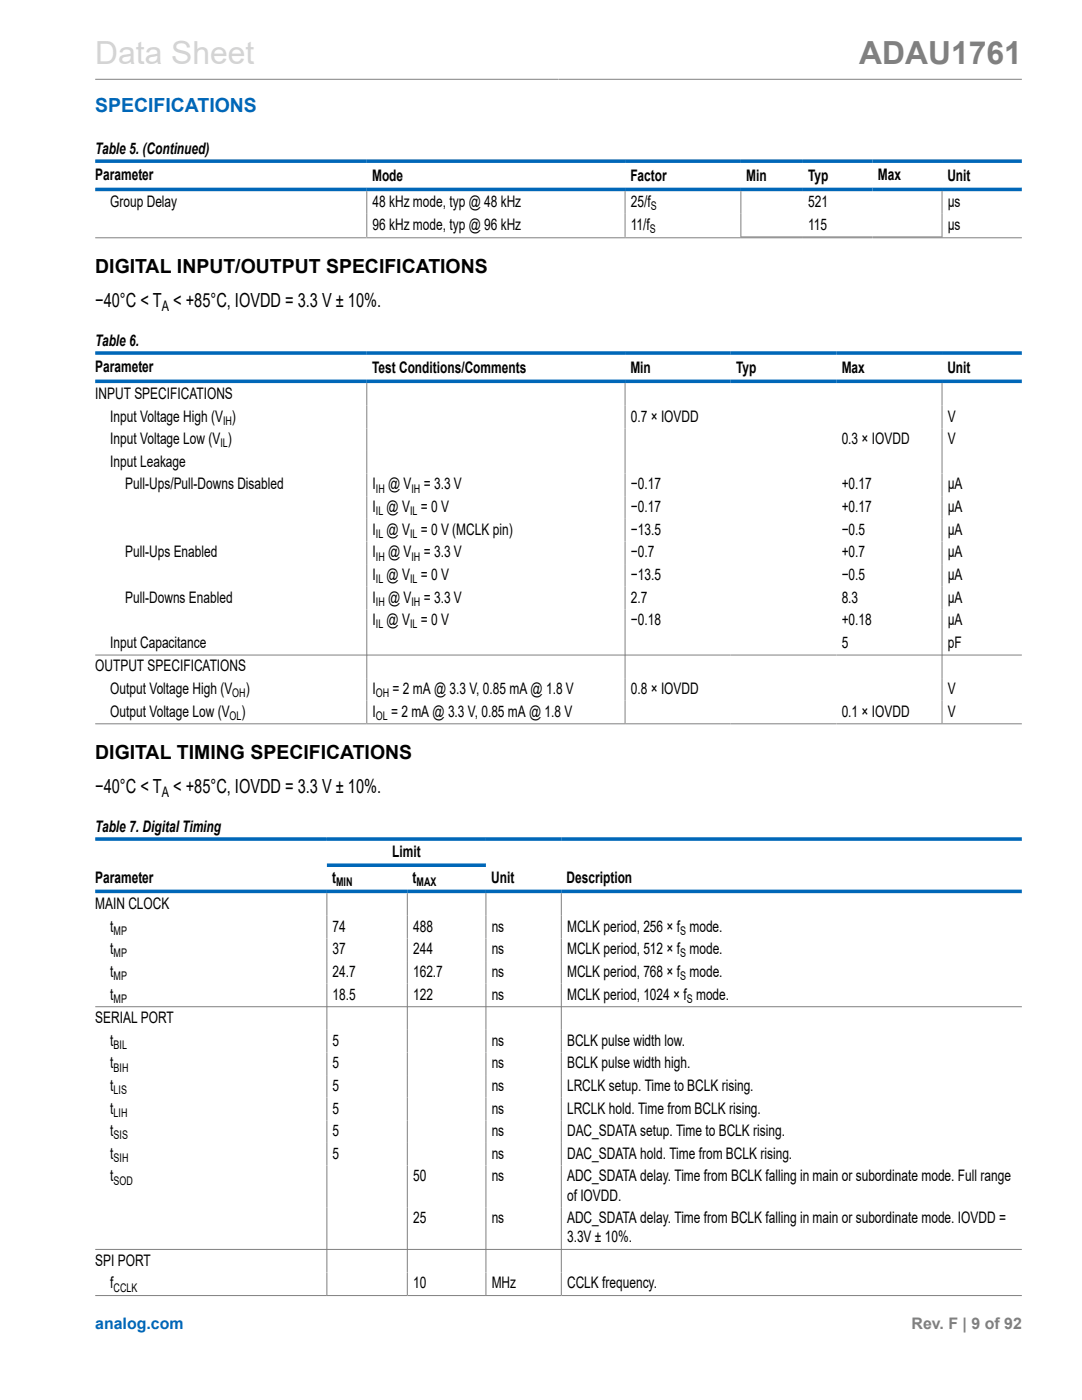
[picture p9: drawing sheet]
<svg xmlns="http://www.w3.org/2000/svg" width="216mm" height="279mm" viewBox="0 0 216 279" stroke-linecap="round" stroke-linejoin="round" font-family="sans-serif">
<defs><g id="words">
<text font-size="6.3" fill="#d3d3d3" x="19" y="12.7">Data Sheet</text>
<text font-size="6.3" fill="#808080" x="171.4" y="12.7">ADAU1761</text>
<text font-size="3.9" fill="#0067b8" x="19" y="22.3">SPECIFICATIONS</text>
<g font-size="3.9">
<text x="19" y="54.4">DIGITAL INPUT/OUTPUT SPECIFICATIONS</text>
<text x="19" y="61.2">−40°C &lt; T &lt; +85°C, IOVDD = 3.3 V ± 10%.</text>
<text x="19" y="151.4">DIGITAL TIMING SPECIFICATIONS</text>
<text x="19" y="158.2">−40°C &lt; T &lt; +85°C, IOVDD = 3.3 V ± 10%.</text>
</g>
<g font-size="3.2">
<text x="19" y="30.8">Table 5. (Continued)</text>
<text x="19" y="35.9">Parameter</text>
<text x="175.1" y="35.9">Max</text>
<text x="22" y="41.3">Group Delay</text>
<text x="74.2" y="36.1">Mode</text>
<text x="74.3" y="41.3">48 kHz mode, typ @ 48 kHz</text>
<text x="125.8" y="36.1">Factor</text>
<text x="125.9" y="41.3">25/f</text>
<text x="148.9" y="36.1">Min</text>
<text x="161.3" y="36.1">Typ</text>
<text x="161.3" y="41.3">521</text>
<text x="189" y="36.1">Unit</text>
<text x="189.1" y="41.3">µs</text>
<text x="74.3" y="45.9">96 kHz mode, typ @ 96 kHz</text>
<text x="125.9" y="45.9">11/f</text>
<text x="161.3" y="45.8">115</text>
<text x="189.1" y="45.9">µs</text>
<text x="19" y="69.1">Table 6.</text>
<text x="19" y="74.2">Parameter</text>
<text x="74.2" y="74.4">Test Conditions/Comments</text>
<text x="125.8" y="74.4">Min</text>
<text x="146.9" y="74.4">Typ</text>
<text x="167.9" y="74.4">Max</text>
<text x="189" y="74.4">Unit</text>
<text x="19" y="79.6">INPUT SPECIFICATIONS</text>
<text x="22" y="88.7">Input Voltage Low (V )</text>
<text x="22" y="84.1">Input Voltage High (V )</text>
<text x="125.9" y="84.1">0.7 × IOVDD</text>
<text x="167.9" y="88.7">0.3 × IOVDD</text>
<text x="189.1" y="88.7">V</text>
<text x="189.1" y="84.1">V</text>
<text x="22" y="93.2">Input Leakage</text>
<text x="25" y="97.7">Pull-Ups/Pull-Downs Disabled</text>
<text x="74.3" y="97.7">I</text>
<text x="77.4" y="97.7">@ V</text>
<text x="84.6" y="97.7">= 3.3 V</text>
<text x="125.9" y="97.7">−0.17</text>
<text x="167.9" y="97.7">+0.17</text>
<text x="189.1" y="97.7">µA</text>
<text x="74.3" y="102.2">I @ V = 0 V</text>
<text x="74.3" y="106.7">I @ V = 0 V (MCLK pin)</text>
<text x="125.9" y="102.2">−0.17</text>
<text x="125.9" y="106.7">−13.5</text>
<text x="167.9" y="102.2">+0.17</text>
<text x="167.9" y="106.7">−0.5</text>
<text x="189.1" y="102.2">µA</text>
<text x="189.1" y="106.7">µA</text>
<text x="25" y="111.2">Pull-Ups Enabled</text>
<text x="74.3" y="111.2">I</text>
<text x="77.4" y="111.2">@ V</text>
<text x="84.6" y="111.2">= 3.3 V</text>
<text x="125.9" y="111.2">−0.7</text>
<text x="167.9" y="111.2">+0.7</text>
<text x="189.1" y="111.2">µA</text>
<text x="74.3" y="115.8">I @ V = 0 V</text>
<text x="125.9" y="115.8">−13.5</text>
<text x="167.9" y="115.8">−0.5</text>
<text x="189.1" y="115.8">µA</text>
<text x="25" y="120.3">Pull-Downs Enabled</text>
<text x="74.3" y="124.8">I @ V = 0 V</text>
<text x="74.3" y="120.3">I</text>
<text x="77.4" y="120.3">@ V</text>
<text x="84.6" y="120.3">= 3.3 V</text>
<text x="125.9" y="120.3">2.7</text>
<text x="125.9" y="124.8">−0.18</text>
<text x="167.9" y="120.3">8.3</text>
<text x="167.9" y="124.8">+0.18</text>
<text x="189.1" y="120.3">µA</text>
<text x="189.1" y="124.8">µA</text>
<text x="22" y="129.3">Input Capacitance</text>
<text x="167.9" y="129.3">5</text>
<text x="189.1" y="129.3">pF</text>
<text x="19" y="134">OUTPUT SPECIFICATIONS</text>
<text x="22" y="143">Output Voltage Low (V</text>
<text x="22" y="138.5">Output Voltage High (V</text>
<text x="48.2" y="143">)</text>
<text x="49" y="138.5">)</text>
<text x="74.3" y="138.5">I</text>
<text x="74.3" y="143">I</text>
<text x="78" y="143">= 2 mA @ 3.3 V, 0.85 mA @ 1.8 V</text>
<text x="78.3" y="138.5">= 2 mA @ 3.3 V, 0.85 mA @ 1.8 V</text>
<text x="125.9" y="138.5">0.8 × IOVDD</text>
<text x="167.9" y="143">0.1 × IOVDD</text>
<text x="189.1" y="138.5">V</text>
<text x="189.1" y="143">V</text>
<text x="19" y="166.1">Table 7. Digital Timing</text>
<text x="78.2" y="171">Limit</text>
<text x="19" y="176.2">Parameter</text>
<text x="66.3" y="176.2">t</text>
<text x="82.3" y="176.2">t</text>
<text x="98" y="176.2">Unit</text>
<text x="113.1" y="176.2">Description</text>
<text x="19" y="181.4">MAIN CLOCK</text>
<text x="22" y="185.9">t</text>
<text x="66.4" y="185.9">74</text>
<text x="82.4" y="185.9">488</text>
<text x="98.1" y="185.9">ns</text>
<text x="113.2" y="185.9">MCLK period, 256 × f mode.</text>
<text x="22" y="190.5">t</text>
<text x="66.4" y="190.5">37</text>
<text x="82.4" y="190.5">244</text>
<text x="98.1" y="190.5">ns</text>
<text x="113.2" y="190.5">MCLK period, 512 × f mode.</text>
<text x="22" y="195">t</text>
<text x="66.4" y="195">24.7</text>
<text x="82.4" y="195">162.7</text>
<text x="98.1" y="195">ns</text>
<text x="113.2" y="195">MCLK period, 768 × f mode.</text>
<text x="22" y="199.5">t</text>
<text x="66.4" y="199.5">18.5</text>
<text x="82.4" y="199.5">122</text>
<text x="98.1" y="199.5">ns</text>
<text x="113.2" y="199.5">MCLK period, 1024 × f mode.</text>
<text x="19" y="204.2">SERIAL PORT</text>
<text x="22" y="208.7">t</text>
<text x="66.4" y="208.7">5</text>
<text x="98.1" y="208.7">ns</text>
<text x="113.2" y="208.7">BCLK pulse width low.</text>
<text x="22" y="213.2">t</text>
<text x="66.4" y="213.2">5</text>
<text x="98.1" y="213.2">ns</text>
<text x="113.2" y="213.2">BCLK pulse width high.</text>
<text x="22" y="217.7">t</text>
<text x="66.4" y="217.7">5</text>
<text x="98.1" y="217.7">ns</text>
<text x="113.2" y="217.7">LRCLK setup. Time to BCLK rising.</text>
<text x="22" y="226.8">t</text>
<text x="22" y="222.2">t</text>
<text x="66.4" y="222.2">5</text>
<text x="66.4" y="226.8">5</text>
<text x="98.1" y="222.2">ns</text>
<text x="98.1" y="226.8">ns</text>
<text x="113.2" y="222.2">LRCLK hold. Time from BCLK rising.</text>
<text x="113.2" y="226.8">DAC_SDATA setup. Time to BCLK rising.</text>
<text x="22" y="231.3">t</text>
<text x="66.4" y="231.3">5</text>
<text x="98.1" y="231.3">ns</text>
<text x="113.2" y="231.3">DAC_SDATA hold. Time from BCLK rising.</text>
<text x="22" y="235.8">t</text>
<text x="82.4" y="235.8">50</text>
<text x="98.1" y="235.8">ns</text>
<text x="113.2" y="235.8">ADC_SDATA delay. Time from BCLK falling in main or subordinate mode. Full range</text>
<text x="113.2" y="239.6">of IOVDD.</text>
<text x="82.4" y="244.1">25</text>
<text x="98.1" y="244.1">ns</text>
<text x="113.2" y="244.1">ADC_SDATA delay. Time from BCLK falling in main or subordinate mode. IOVDD =</text>
<text x="113.2" y="247.9">3.3V ± 10%.</text>
<text x="19" y="252.6">SPI PORT</text>
<text x="22" y="257.1">f</text>
<text x="82.4" y="257.1">10</text>
<text x="98.1" y="257.1">MHz</text>
<text x="113.2" y="257.1">CCLK frequency.</text>
</g>
<text font-size="3.2" fill="#0067b8" x="19" y="265.3">analog.com</text>
<text font-size="3.2" fill="#808080" x="181.9" y="265.3">Rev. F | 9 of 92</text>
<g font-size="2.9">
<text x="32.3" y="62">A</text>
<text x="32.3" y="159">A</text>
</g>
<g font-size="2.4">
<text x="129.8" y="42">S</text>
<text x="129.7" y="46.6">S</text>
<text x="44" y="89.3">IL</text>
<text x="44.5" y="84.8">IH</text>
<text x="75" y="98.3">IH</text>
<text x="82.1" y="98.3">IH</text>
<text x="75" y="102.8">IL</text>
<text x="75" y="107.4">IL</text>
<text x="81.8" y="102.8">IL</text>
<text x="81.8" y="107.4">IL</text>
<text x="75" y="111.9">IH</text>
<text x="82.1" y="111.9">IH</text>
<text x="75" y="116.4">IL</text>
<text x="81.8" y="116.4">IL</text>
<text x="75" y="120.9">IH</text>
<text x="75" y="125.4">IL</text>
<text x="81.8" y="125.4">IL</text>
<text x="82.1" y="120.9">IH</text>
<text x="45.8" y="143.7">OL</text>
<text x="46.4" y="139.1">OH</text>
<text x="75" y="143.7">OL</text>
<text x="75" y="139.1">OH</text>
<text x="67.1" y="176.8">MIN</text>
<text x="83.1" y="176.8">MAX</text>
<text x="22.7" y="191.1">MP</text>
<text x="22.7" y="186.6">MP</text>
<text x="135.7" y="191.1">S</text>
<text x="135.7" y="186.6">S</text>
<text x="22.7" y="195.6">MP</text>
<text x="135.7" y="195.6">S</text>
<text x="22.7" y="200.1">MP</text>
<text x="137" y="200.1">S</text>
<text x="22.7" y="209.3">BIL</text>
<text x="22.7" y="213.8">BIH</text>
<text x="22.7" y="218.4">LIS</text>
<text x="22.7" y="222.9">LIH</text>
<text x="22.7" y="227.4">SIS</text>
<text x="22.7" y="231.9">SIH</text>
<text x="22.7" y="236.4">SOD</text>
<text x="22.7" y="257.8">CCLK</text>
</g>
</g></defs>
<g fill="none" stroke="#808080" stroke-width=".2">
<path d="M19 15.8h184.9M73.2 38.2v9.1M124.7 38.2v9.1M147.8 38.2v9.2M188 38.2v9.2M19 47.5h184.9M147.7 47.3h40.4M73.2 76.5v67.9M124.7 76.5v67.9M188 76.5v67.9M19 130.7h184.9M19 144.5h184.9"/>
<path d="M65.2 178.2v80.3M81.3 178.2v80.3M97 178.2v80.3M112 178.2v80.3M19 200.9h184.9M19 249.4h184.9M19 258.6h184.9"/>
</g>
<path d="M19 32.2h184.9M19 37.8h184.9M19 70.5h184.9M19 76.1h184.9M19 167.5h184.9M19 177.9h184.9M65.2 172.7h31.8" fill="none" stroke="#0067b8" stroke-width=".71"/>
<use href="#words"/>
</svg>
